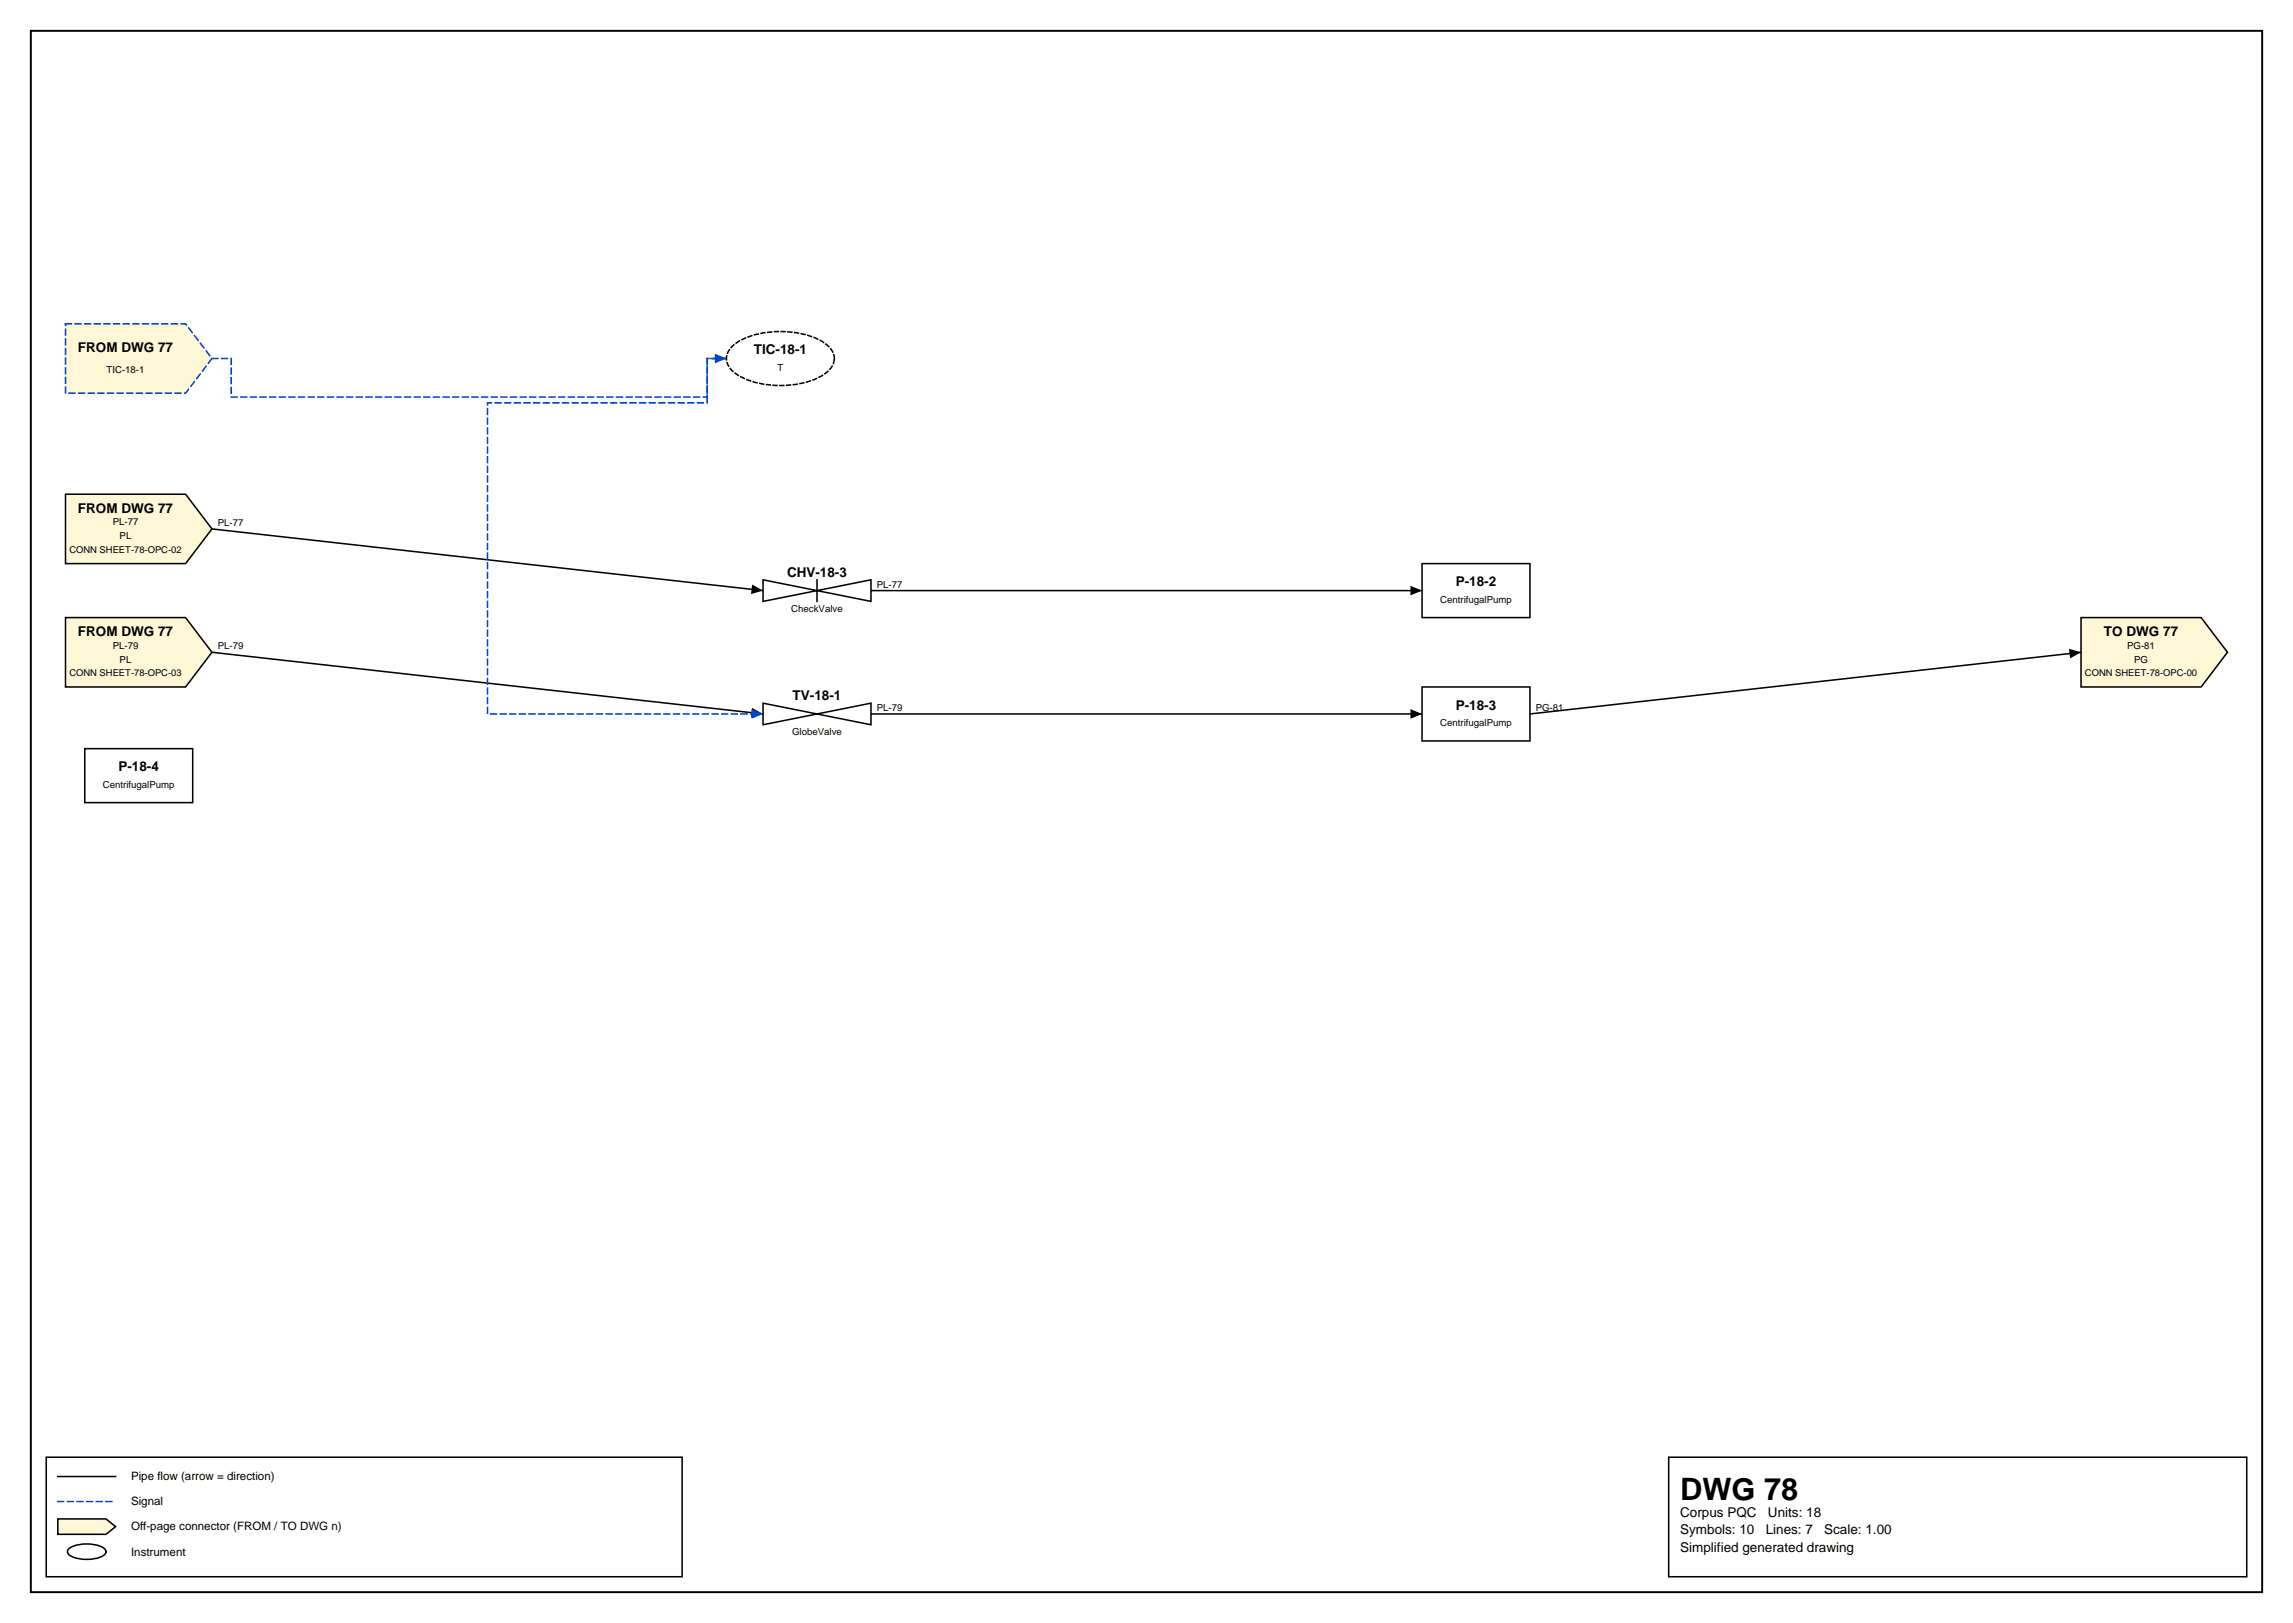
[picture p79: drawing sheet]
<svg xmlns="http://www.w3.org/2000/svg" width="420mm" height="297mm" viewBox="0 0 420 297" stroke-linecap="round" stroke-linejoin="round" font-family="sans-serif">
<defs><g id="words">
<text font-size="5.6" x="307.6" y="274.5">DWG 78</text>
<g font-size="2.5">
<text x="14.3" y="64.4">FROM DWG 77</text>
<text x="138" y="64.8">TIC-18-1</text>
<text x="14.3" y="93.9">FROM DWG 77</text>
<text x="144.1" y="105.6">CHV-18-3</text>
<text x="266.5" y="107.3">P-18-2</text>
<text x="14.3" y="116.4">FROM DWG 77</text>
<text x="385.2" y="116.4">TO DWG 77</text>
<text x="145.1" y="128.2">TV-18-1</text>
<text x="266.5" y="129.9">P-18-3</text>
<text x="21.7" y="141.2">P-18-4</text>
<text x="307.6" y="277.6">Corpus PQC</text>
<text x="307.6" y="280.8">Symbols: 10</text>
<text x="323.3" y="280.8">Lines: 7</text>
<text x="323.7" y="277.6">Units: 18</text>
<text x="334" y="280.8">Scale: 1.00</text>
<text x="307.6" y="284">Simplified generated drawing</text>
</g>
<g font-size="2.1">
<text x="24" y="270.9">Pipe flow (arrow = direction)</text>
<text x="24" y="275.5">Signal</text>
<text x="24" y="280.1">Off-page connector (FROM / TO DWG n)</text>
<text x="24" y="284.7">Instrument</text>
</g>
<g font-size="1.8">
<text x="19.5" y="68.4">TIC-18-1</text>
<text x="142.3" y="67.9">T</text>
<text x="20.6" y="96.1">PL-77</text>
<text x="21.9" y="98.7">PL</text>
<text x="39.9" y="96.3">PL-77</text>
<text x="160.5" y="107.6">PL-77</text>
<text x="144.9" y="111.9">CheckValve</text>
<text x="263.7" y="110.4">CentrifugalPump</text>
<text x="20.6" y="118.7">PL-79</text>
<text x="39.9" y="118.9">PL-79</text>
<text x="389.4" y="118.7">PG-81</text>
<text x="21.9" y="121.3">PL</text>
<text x="390.7" y="121.3">PG</text>
<text x="160.5" y="130.1">PL-79</text>
<text x="281.2" y="130.1">PG-81</text>
<text x="145" y="134.5">GlobeValve</text>
<text x="263.7" y="132.9">CentrifugalPump</text>
<text x="18.8" y="144.2">CentrifugalPump</text>
</g>
<g font-size="1.7">
<text x="12.7" y="101.2">CONN SHEET-78-OPC-02</text>
<text x="12.7" y="123.8">CONN SHEET-78-OPC-03</text>
<text x="381.7" y="123.8">CONN SHEET-78-OPC-00</text>
</g>
</g></defs>
<path d="M5.6 5.6h408.6v285.8h-408.6z" fill="none" stroke="#000" stroke-width=".35"/>
<path d="M8.5 266.7h116.4v21.9h-116.4zM10.6 270.2h10.6M305.5 266.7h105.8v21.9h-105.8z" fill="none" stroke="#000" stroke-width=".28"/>
<path d="M10.6 274.8h10.6" fill="none" stroke="#0046c8" stroke-width=".28" stroke-dasharray="1.1 .7"/>
<path d="M10.6 278h8.8l1.8 1.4-1.8 1.4h-8.8z" fill="#fff7d6" stroke="#000" stroke-width=".28"/>
<path d="M38.8 96.8l100.9 11.3M159.5 130.7h100.8M12.7 283.4a6.7 6.7 0 0 1 6.3 0 .72 .72 0 0 1 0 1.2 6.7 6.7 0 0 1-6.3 0 .72 .72 0 0 1 0-1.2z" fill="none" stroke="#000" stroke-width=".28"/>
<path d="M137.7 107l2 1.1-2.2 .6zM258.2 129.8l2.1 .9-2.1 .9z" fill="#000"/>
<path d="M38.8 65.6h3.5v7.1h87.2v-7.1h3.5" fill="none" stroke="#0046c8" stroke-width=".28" stroke-dasharray="1.1 .7"/>
<path d="M130.9 64.7l2.1 .9-2.1 .9z" fill="#0046c8"/>
<path d="M38.8 119.4l100.9 11.3M159.5 108.1h100.8M381 119.4l-100.9 11.3" fill="none" stroke="#000" stroke-width=".28"/>
<path d="M258.2 107.2l2.1 .9-2.1 .9zM378.8 118.7l2.2 .7-2 1.1zM137.7 129.6l2 1.1-2.2 .6z" fill="#000"/>
<path d="M133 65.6h-3.5v8.1h-40.2v57h50.4" fill="none" stroke="#0046c8" stroke-width=".28" stroke-dasharray="1.1 .7"/>
<path d="M137.6 129.8l2.1 .9-2.1 .9z" fill="#0046c8"/>
<path d="M139.7 125.7h19.8v9.9h-19.8z" fill="#fff"/>
<g fill="#fff" stroke="#000" stroke-width=".28">
<path d="M139.7 128.7l19.8 3.9v-3.9l-19.8 3.9z"/>
<path d="M260.3 103.2h19.8v9.8h-19.8z"/>
</g>
<g fill="#fff7d6" stroke="#000" stroke-width=".28">
<path d="M12 90.5h22l4.8 6.3-4.8 6.4h-22z"/>
<path d="M381 113h22l4.8 6.4-4.8 6.3h-22z"/>
</g>
<path d="M15.5 137h19.8v9.9h-19.8z" fill="#fff" stroke="#000" stroke-width=".28"/>
<path d="M12 59.3h22l4.8 6.3-4.8 6.4h-22z" fill="#fff7d6" stroke="#0046c8" stroke-width=".28" stroke-dasharray="1.1 .7"/>
<path d="M12 113h22l4.8 6.4-4.8 6.3h-22z" fill="#fff7d6" stroke="#000" stroke-width=".28"/>
<path d="M139.7 103.2h19.8v9.8h-19.8z" fill="#fff"/>
<path d="M139.7 106.1l19.8 4v-4l-19.8 4z" fill="#fff" stroke="#000" stroke-width=".28"/>
<path d="M149.6 106.1v4" fill="none" stroke="#000" stroke-width=".28"/>
<path d="M260.3 125.7h19.8v9.9h-19.8z" fill="#fff" stroke="#000" stroke-width=".28"/>
<path d="M133.9 63.5a12.8 12.8 0 0 1 9-2.8 12.8 12.8 0 0 1 8.9 2.8 2.96 2.96 0 0 1-.6 4.8 15.5 15.5 0 0 1-11.2 2 10.7 10.7 0 0 1-6.1-2.6 2.82 2.82 0 0 1 0-4.2z" fill="#fff" stroke="#000" stroke-width=".28" stroke-dasharray=".7 .5"/>
<use href="#words"/>
</svg>
